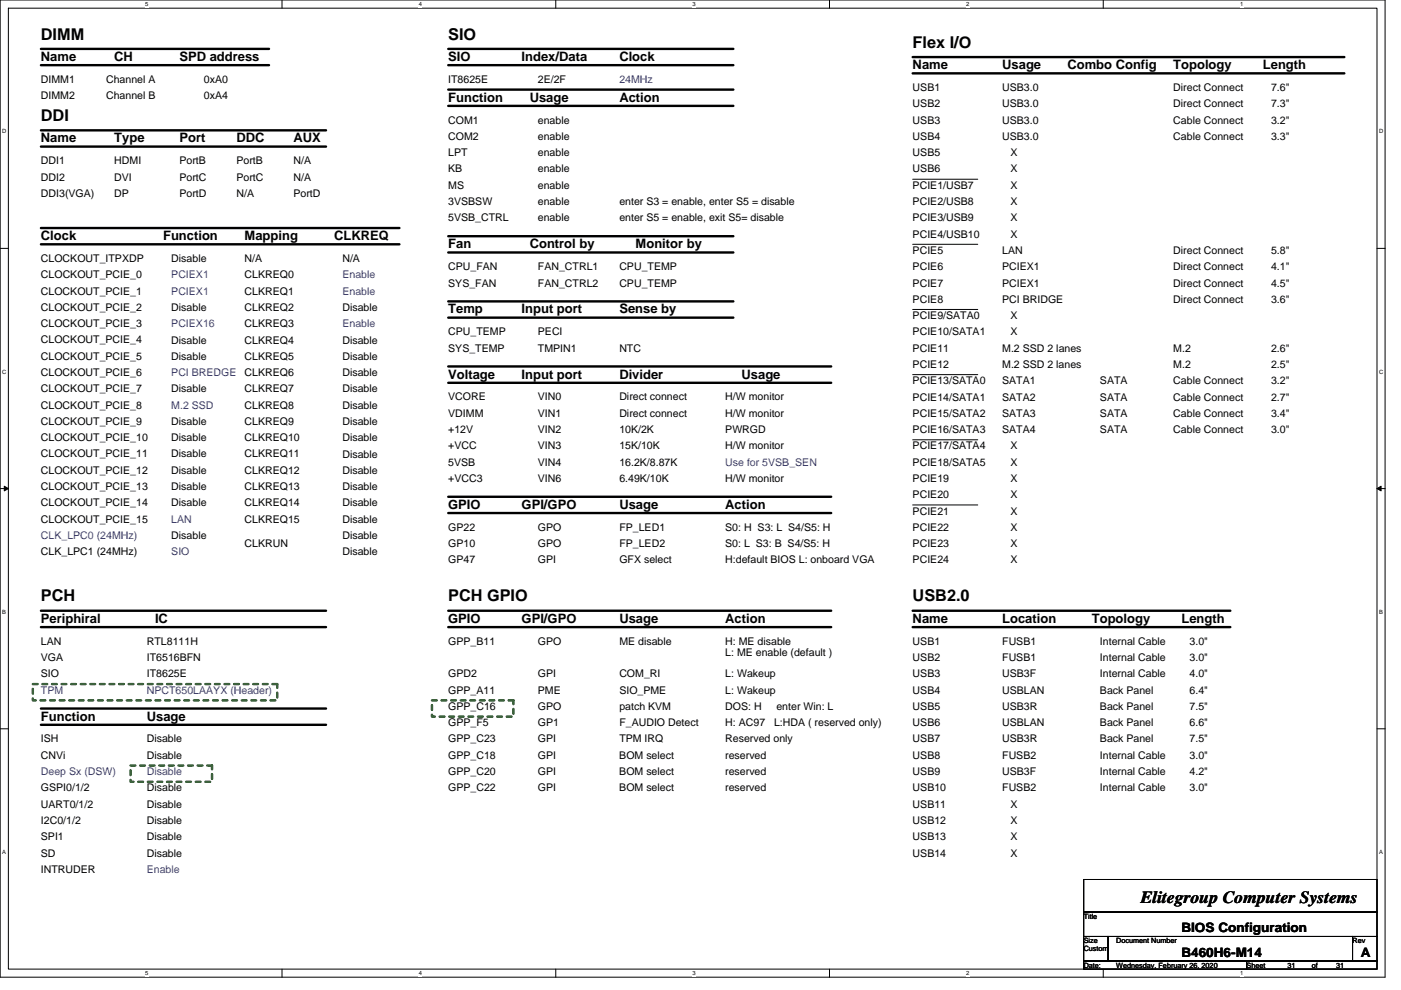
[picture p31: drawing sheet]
<svg xmlns="http://www.w3.org/2000/svg" width="297mm" height="210mm" viewBox="0 0 297 210" stroke-linecap="round" stroke-linejoin="round" font-family="sans-serif">
<defs><g id="words">
<text font-size="3.6" x="241.8" y="191.6">Elitegroup Computer Systems</text>
<g font-size="3.5">
<text x="8.7" y="8.4">DIMM</text>
<text x="95" y="8.4">SIO</text>
<text x="193.5" y="10.1">Flex I/O</text>
<text x="8.7" y="25.7">DDI</text>
<text x="8.7" y="127.6">PCH</text>
<text x="95" y="127.6">PCH GPIO</text>
<text x="193.5" y="127.6">USB2.0</text>
</g>
<g font-size="2.8">
<text x="8.7" y="12.9">Name</text>
<text x="24.2" y="12.9">CH</text>
<text x="38.1" y="12.9">SPD address</text>
<text x="95" y="12.9">SIO</text>
<text x="110.6" y="12.9">Index/Data</text>
<text x="131.3" y="12.9">Clock</text>
<text x="193.5" y="14.7">Name</text>
<text x="212.5" y="14.7">Usage</text>
<text x="226.3" y="14.7">Combo Config</text>
<text x="248.8" y="14.7">Topology</text>
<text x="267.8" y="14.7">Length</text>
<text x="95" y="21.6">Function</text>
<text x="112.3" y="21.6">Usage</text>
<text x="131.3" y="21.6">Action</text>
<text x="8.7" y="30.2">Name</text>
<text x="24.2" y="30.2">Type</text>
<text x="38.1" y="30.2">Port</text>
<text x="50.1" y="30.2">DDC</text>
<text x="62.2" y="30.2">AUX</text>
<text x="8.7" y="50.9">Clock</text>
<text x="34.6" y="50.9">Function</text>
<text x="51.9" y="50.9">Mapping</text>
<text x="70.9" y="50.9">CLKREQ</text>
<text x="95" y="52.7">Fan</text>
<text x="112.3" y="52.7">Control by</text>
<text x="134.8" y="52.7">Monitor by</text>
<text x="95" y="66.5">Temp</text>
<text x="110.6" y="66.5">Input port</text>
<text x="131.3" y="66.5">Sense by</text>
<text x="95" y="80.3">Voltage</text>
<text x="110.6" y="80.3">Input port</text>
<text x="131.3" y="80.3">Divider</text>
<text x="157.2" y="80.3">Usage</text>
<text x="95" y="107.9">GPIO</text>
<text x="110.6" y="107.9">GPI/GPO</text>
<text x="131.3" y="107.9">Usage</text>
<text x="153.8" y="107.9">Action</text>
<text x="8.7" y="132.1">Periphiral</text>
<text x="32.9" y="132.1">IC</text>
<text x="95" y="132.1">GPIO</text>
<text x="110.6" y="132.1">GPI/GPO</text>
<text x="131.3" y="132.1">Usage</text>
<text x="153.8" y="132.1">Action</text>
<text x="193.5" y="132.1">Name</text>
<text x="212.5" y="132.1">Location</text>
<text x="231.5" y="132.1">Topology</text>
<text x="250.5" y="132.1">Length</text>
<text x="8.7" y="152.8">Function</text>
<text x="31.1" y="152.8">Usage</text>
<text x="250.5" y="197.7">BIOS Configuration</text>
<text x="250.5" y="202.9">B460H6-M14</text>
<text x="288.5" y="202.9">A</text>
</g>
<g font-size="2.2">
<text x="8.7" y="17.6">DIMM1</text>
<text x="22.5" y="17.6">Channel A</text>
<text x="43.2" y="17.6">0xA0</text>
<text x="95" y="17.6">IT8625E</text>
<text x="114" y="17.6">2E/2F</text>
<text x="8.7" y="21">DIMM2</text>
<text x="22.5" y="21">Channel B</text>
<text x="43.2" y="21">0xA4</text>
<text x="193.5" y="19.3">USB1</text>
<text x="193.5" y="22.8">USB2</text>
<text x="212.5" y="19.3">USB3.0</text>
<text x="212.5" y="22.8">USB3.0</text>
<text x="248.8" y="19.3">Direct Connect</text>
<text x="248.8" y="22.8">Direct Connect</text>
<text x="269.5" y="19.3">7.6&quot;</text>
<text x="269.5" y="22.8">7.3&quot;</text>
<text x="95" y="26.2">COM1</text>
<text x="95" y="29.7">COM2</text>
<text x="114" y="26.2">enable</text>
<text x="114" y="29.7">enable</text>
<text x="193.5" y="26.2">USB3</text>
<text x="193.5" y="29.7">USB4</text>
<text x="212.5" y="26.2">USB3.0</text>
<text x="212.5" y="29.7">USB3.0</text>
<text x="248.8" y="26.2">Cable Connect</text>
<text x="248.8" y="29.7">Cable Connect</text>
<text x="269.5" y="26.2">3.2&quot;</text>
<text x="269.5" y="29.7">3.3&quot;</text>
<text x="8.7" y="34.9">DDI1</text>
<text x="24.2" y="34.9">HDMI</text>
<text x="38.1" y="34.9">PortB</text>
<text x="50.1" y="34.9">PortB</text>
<text x="62.2" y="34.9">N/A</text>
<text x="95" y="33.1">LPT</text>
<text x="114" y="33.1">enable</text>
<text x="193.5" y="33.1">USB5</text>
<text x="214.2" y="33.1">X</text>
<text x="8.7" y="38.3">DDI2</text>
<text x="8.7" y="41.8">DDI3(VGA)</text>
<text x="24.2" y="38.3">DVI</text>
<text x="24.2" y="41.8">DP</text>
<text x="38.1" y="38.3">PortC</text>
<text x="38.1" y="41.8">PortD</text>
<text x="50.1" y="38.3">PortC</text>
<text x="50.1" y="41.8">N/A</text>
<text x="62.2" y="41.8">PortD</text>
<text x="62.2" y="38.3">N/A</text>
<text x="95" y="36.6">KB</text>
<text x="95" y="40">MS</text>
<text x="114" y="36.6">enable</text>
<text x="114" y="40">enable</text>
<text x="193.5" y="40">PCIE1/USB7</text>
<text x="193.5" y="36.6">USB6</text>
<text x="214.2" y="36.6">X</text>
<text x="214.2" y="40.1">X</text>
<text x="95" y="43.5">3VSBSW</text>
<text x="95" y="46.9">5VSB_CTRL</text>
<text x="114" y="46.9">enable</text>
<text x="114" y="43.5">enable</text>
<text x="131.3" y="46.9">enter S5 = enable, exit S5= disable</text>
<text x="131.3" y="43.5">enter S3 = enable, enter S5 = disable</text>
<text x="193.5" y="43.5">PCIE2/USB8</text>
<text x="193.5" y="47">PCIE3/USB9</text>
<text x="214.2" y="43.5">X</text>
<text x="214.2" y="47">X</text>
<text x="193.5" y="50.4">PCIE4/USB10</text>
<text x="193.5" y="53.9">PCIE5</text>
<text x="212.5" y="53.9">LAN</text>
<text x="214.2" y="50.4">X</text>
<text x="248.8" y="53.9">Direct Connect</text>
<text x="269.5" y="53.9">5.8&quot;</text>
<text x="8.7" y="55.6">CLOCKOUT_ITPXDP</text>
<text x="8.7" y="59">CLOCKOUT_PCIE_0</text>
<text x="36.3" y="55.6">Disable</text>
<text x="51.9" y="59">CLKREQ0</text>
<text x="51.9" y="55.6">N/A</text>
<text x="72.6" y="55.6">N/A</text>
<text x="95" y="57.3">CPU_FAN</text>
<text x="114" y="57.3">FAN_CTRL1</text>
<text x="131.3" y="57.3">CPU_TEMP</text>
<text x="193.5" y="57.3">PCIE6</text>
<text x="212.5" y="57.3">PCIEX1</text>
<text x="248.8" y="57.3">Direct Connect</text>
<text x="269.5" y="57.3">4.1&quot;</text>
<text x="8.7" y="62.5">CLOCKOUT_PCIE_1</text>
<text x="8.7" y="66">CLOCKOUT_PCIE_2</text>
<text x="36.3" y="66">Disable</text>
<text x="51.9" y="62.5">CLKREQ1</text>
<text x="51.9" y="66">CLKREQ2</text>
<text x="72.6" y="66">Disable</text>
<text x="95" y="60.8">SYS_FAN</text>
<text x="114" y="60.8">FAN_CTRL2</text>
<text x="131.3" y="60.8">CPU_TEMP</text>
<text x="193.5" y="60.8">PCIE7</text>
<text x="193.5" y="64.2">PCIE8</text>
<text x="212.5" y="60.8">PCIEX1</text>
<text x="212.5" y="64.2">PCI BRIDGE</text>
<text x="248.8" y="60.8">Direct Connect</text>
<text x="248.8" y="64.2">Direct Connect</text>
<text x="269.5" y="60.8">4.5&quot;</text>
<text x="269.5" y="64.2">3.6&quot;</text>
<text x="8.7" y="69.4">CLOCKOUT_PCIE_3</text>
<text x="51.9" y="69.4">CLKREQ3</text>
<text x="95" y="71.1">CPU_TEMP</text>
<text x="114" y="71.1">PECI</text>
<text x="193.5" y="67.7">PCIE9/SATA0</text>
<text x="193.5" y="71.1">PCIE10/SATA1</text>
<text x="214.2" y="67.7">X</text>
<text x="214.2" y="71.1">X</text>
<text x="8.7" y="72.9">CLOCKOUT_PCIE_4</text>
<text x="8.7" y="76.3">CLOCKOUT_PCIE_5</text>
<text x="36.3" y="72.9">Disable</text>
<text x="36.3" y="76.3">Disable</text>
<text x="51.9" y="72.9">CLKREQ4</text>
<text x="51.9" y="76.3">CLKREQ5</text>
<text x="72.6" y="72.9">Disable</text>
<text x="72.6" y="76.3">Disable</text>
<text x="95" y="74.6">SYS_TEMP</text>
<text x="114" y="74.6">TMPIN1</text>
<text x="131.3" y="74.6">NTC</text>
<text x="193.5" y="74.6">PCIE11</text>
<text x="212.5" y="74.6">M.2 SSD 2 lanes</text>
<text x="248.8" y="74.6">M.2</text>
<text x="269.5" y="74.6">2.6&quot;</text>
<text x="8.7" y="79.8">CLOCKOUT_PCIE_6</text>
<text x="8.7" y="83.2">CLOCKOUT_PCIE_7</text>
<text x="36.3" y="83.2">Disable</text>
<text x="51.9" y="79.8">CLKREQ6</text>
<text x="51.9" y="83.2">CLKREQ7</text>
<text x="72.6" y="79.8">Disable</text>
<text x="72.6" y="83.2">Disable</text>
<text x="193.5" y="78">PCIE12</text>
<text x="193.5" y="81.5">PCIE13/SATA0</text>
<text x="212.5" y="78">M.2 SSD 2 lanes</text>
<text x="212.5" y="81.5">SATA1</text>
<text x="233.2" y="81.5">SATA</text>
<text x="248.8" y="78">M.2</text>
<text x="248.8" y="81.5">Cable Connect</text>
<text x="269.5" y="81.5">3.2&quot;</text>
<text x="269.5" y="78">2.5&quot;</text>
<text x="8.7" y="86.7">CLOCKOUT_PCIE_8</text>
<text x="51.9" y="86.7">CLKREQ8</text>
<text x="72.6" y="86.7">Disable</text>
<text x="95" y="84.9">VCORE</text>
<text x="95" y="88.4">VDIMM</text>
<text x="114" y="84.9">VIN0</text>
<text x="114" y="88.4">VIN1</text>
<text x="131.3" y="84.9">Direct connect</text>
<text x="131.3" y="88.4">Direct connect</text>
<text x="153.8" y="84.9">H/W monitor</text>
<text x="153.8" y="88.4">H/W monitor</text>
<text x="193.5" y="88.4">PCIE15/SATA2</text>
<text x="193.5" y="84.9">PCIE14/SATA1</text>
<text x="212.5" y="85">SATA2</text>
<text x="212.5" y="88.4">SATA3</text>
<text x="233.2" y="85">SATA</text>
<text x="233.2" y="88.4">SATA</text>
<text x="248.8" y="84.9">Cable Connect</text>
<text x="248.8" y="88.4">Cable Connect</text>
<text x="269.5" y="84.9">2.7&quot;</text>
<text x="269.5" y="88.4">3.4&quot;</text>
<text x="8.7" y="90.1">CLOCKOUT_PCIE_9</text>
<text x="8.7" y="93.6">CLOCKOUT_PCIE_10</text>
<text x="36.3" y="90.1">Disable</text>
<text x="36.3" y="93.6">Disable</text>
<text x="51.9" y="90.1">CLKREQ9</text>
<text x="51.9" y="93.6">CLKREQ10</text>
<text x="72.6" y="90.1">Disable</text>
<text x="72.6" y="93.6">Disable</text>
<text x="95" y="95.3">+VCC</text>
<text x="95" y="91.9">+12V</text>
<text x="114" y="95.3">VIN3</text>
<text x="114" y="91.9">VIN2</text>
<text x="131.3" y="95.3">15K/10K</text>
<text x="131.3" y="91.9">10K/2K</text>
<text x="153.8" y="95.3">H/W monitor</text>
<text x="153.8" y="91.9">PWRGD</text>
<text x="193.5" y="91.9">PCIE16/SATA3</text>
<text x="193.5" y="95.3">PCIE17/SATA4</text>
<text x="212.5" y="91.9">SATA4</text>
<text x="214.2" y="95.3">X</text>
<text x="233.2" y="91.9">SATA</text>
<text x="248.8" y="91.9">Cable Connect</text>
<text x="269.5" y="91.9">3.0&quot;</text>
<text x="8.7" y="97">CLOCKOUT_PCIE_11</text>
<text x="8.7" y="100.5">CLOCKOUT_PCIE_12</text>
<text x="36.3" y="97">Disable</text>
<text x="36.3" y="100.5">Disable</text>
<text x="51.9" y="97">CLKREQ11</text>
<text x="51.9" y="100.5">CLKREQ12</text>
<text x="72.6" y="97">Disable</text>
<text x="72.6" y="100.5">Disable</text>
<text x="95" y="98.8">5VSB</text>
<text x="114" y="98.8">VIN4</text>
<text x="131.3" y="98.8">16.2K/8.87K</text>
<text x="193.5" y="98.8">PCIE18/SATA5</text>
<text x="214.2" y="98.8">X</text>
<text x="8.7" y="104">CLOCKOUT_PCIE_13</text>
<text x="8.7" y="107.4">CLOCKOUT_PCIE_14</text>
<text x="36.3" y="104">Disable</text>
<text x="36.3" y="107.4">Disable</text>
<text x="51.9" y="104">CLKREQ13</text>
<text x="51.9" y="107.4">CLKREQ14</text>
<text x="72.6" y="104">Disable</text>
<text x="72.6" y="107.4">Disable</text>
<text x="95" y="102.2">+VCC3</text>
<text x="114" y="102.2">VIN6</text>
<text x="131.3" y="102.2">6.49K/10K</text>
<text x="153.8" y="102.2">H/W monitor</text>
<text x="193.5" y="102.2">PCIE19</text>
<text x="193.5" y="105.7">PCIE20</text>
<text x="214.2" y="102.2">X</text>
<text x="214.2" y="105.7">X</text>
<text x="8.7" y="110.9">CLOCKOUT_PCIE_15</text>
<text x="51.9" y="110.9">CLKREQ15</text>
<text x="72.6" y="110.9">Disable</text>
<text x="95" y="112.6">GP22</text>
<text x="114" y="112.6">GPO</text>
<text x="131.3" y="112.6">FP_LED1</text>
<text x="153.8" y="112.6">S0: H S3: L S4/S5: H</text>
<text x="193.5" y="109.1">PCIE21</text>
<text x="193.5" y="112.6">PCIE22</text>
<text x="214.2" y="109.1">X</text>
<text x="214.2" y="112.6">X</text>
<text x="8.7" y="117.8">CLK_LPC1 (24MHz)</text>
<text x="36.3" y="114.3">Disable</text>
<text x="51.9" y="116">CLKRUN</text>
<text x="72.6" y="114.3">Disable</text>
<text x="72.6" y="117.8">Disable</text>
<text x="95" y="116">GP10</text>
<text x="95" y="119.5">GP47</text>
<text x="114" y="116">GPO</text>
<text x="114" y="119.5">GPI</text>
<text x="131.3" y="116">FP_LED2</text>
<text x="131.3" y="119.5">GFX select</text>
<text x="153.8" y="116">S0: L S3: B S4/S5: H</text>
<text x="153.8" y="119.5">H:default BIOS L: onboard VGA</text>
<text x="193.5" y="116">PCIE23</text>
<text x="193.5" y="119.5">PCIE24</text>
<text x="214.2" y="116.1">X</text>
<text x="214.2" y="119.5">X</text>
<text x="8.7" y="136.8">LAN</text>
<text x="31.1" y="136.8">RTL8111H</text>
<text x="95" y="136.8">GPP_B11</text>
<text x="114" y="136.8">GPO</text>
<text x="131.3" y="136.8">ME disable</text>
<text x="153.8" y="136.8">H: ME disable</text>
<text x="193.5" y="136.8">USB1</text>
<text x="212.5" y="136.8">FUSB1</text>
<text x="233.2" y="136.8">Internal Cable</text>
<text x="252.2" y="136.8">3.0&quot;</text>
<text x="8.7" y="143.7">SIO</text>
<text x="8.7" y="140.2">VGA</text>
<text x="31.1" y="140.2">IT6516BFN</text>
<text x="31.1" y="143.7">IT8625E</text>
<text x="95" y="143.7">GPD2</text>
<text x="114" y="143.7">GPI</text>
<text x="131.3" y="143.7">COM_RI</text>
<text x="153.8" y="139.1">L: ME enable (default )</text>
<text x="153.8" y="143.7">L: Wakeup</text>
<text x="193.5" y="140.2">USB2</text>
<text x="193.5" y="143.7">USB3</text>
<text x="212.5" y="140.2">FUSB1</text>
<text x="212.5" y="143.7">USB3F</text>
<text x="233.2" y="140.2">Internal Cable</text>
<text x="233.2" y="143.7">Internal Cable</text>
<text x="252.2" y="140.2">3.0&quot;</text>
<text x="252.2" y="143.7">4.0&quot;</text>
<text x="95" y="147.1">GPP_A11</text>
<text x="114" y="147.1">PME</text>
<text x="131.3" y="147.1">SIO_PME</text>
<text x="153.8" y="147.1">L: Wakeup</text>
<text x="193.5" y="147.1">USB4</text>
<text x="212.5" y="147.1">USBLAN</text>
<text x="233.2" y="147.1">Back Panel</text>
<text x="252.2" y="147.1">6.4&quot;</text>
<text x="95" y="154">GPP_F5</text>
<text x="95" y="150.6">GPP_C16</text>
<text x="114" y="154">GP1</text>
<text x="114" y="150.6">GPO</text>
<text x="131.3" y="150.6">patch KVM</text>
<text x="131.3" y="154">F_AUDIO Detect</text>
<text x="153.8" y="150.6">DOS: H</text>
<text x="153.8" y="154">H: AC97</text>
<text x="164.1" y="154">L:HDA ( reserved only)</text>
<text x="164.6" y="150.6">enter Win: L</text>
<text x="193.5" y="150.6">USB5</text>
<text x="193.5" y="154">USB6</text>
<text x="212.5" y="154">USBLAN</text>
<text x="212.5" y="150.6">USB3R</text>
<text x="233.2" y="154">Back Panel</text>
<text x="233.2" y="150.6">Back Panel</text>
<text x="252.2" y="154">6.6&quot;</text>
<text x="252.2" y="150.6">7.5&quot;</text>
<text x="8.7" y="157.5">ISH</text>
<text x="8.7" y="161">CNVi</text>
<text x="31.1" y="157.5">Disable</text>
<text x="31.1" y="161">Disable</text>
<text x="95" y="161">GPP_C18</text>
<text x="95" y="157.5">GPP_C23</text>
<text x="114" y="161">GPI</text>
<text x="114" y="157.5">GPI</text>
<text x="131.3" y="161">BOM select</text>
<text x="131.3" y="157.5">TPM IRQ</text>
<text x="153.8" y="161">reserved</text>
<text x="153.8" y="157.5">Reserved only</text>
<text x="193.5" y="157.5">USB7</text>
<text x="193.5" y="161">USB8</text>
<text x="212.5" y="157.5">USB3R</text>
<text x="212.5" y="161">FUSB2</text>
<text x="233.2" y="157.5">Back Panel</text>
<text x="233.2" y="161">Internal Cable</text>
<text x="252.2" y="157.5">7.5&quot;</text>
<text x="252.2" y="161">3.0&quot;</text>
<text x="8.7" y="167.9">GSPI0/1/2</text>
<text x="31.1" y="167.9">Disable</text>
<text x="95" y="167.9">GPP_C22</text>
<text x="95" y="164.4">GPP_C20</text>
<text x="114" y="167.9">GPI</text>
<text x="114" y="164.4">GPI</text>
<text x="131.3" y="167.9">BOM select</text>
<text x="131.3" y="164.4">BOM select</text>
<text x="153.8" y="167.9">reserved</text>
<text x="153.8" y="164.4">reserved</text>
<text x="193.5" y="164.4">USB9</text>
<text x="193.5" y="167.9">USB10</text>
<text x="212.5" y="164.4">USB3F</text>
<text x="212.5" y="167.9">FUSB2</text>
<text x="233.2" y="167.9">Internal Cable</text>
<text x="233.2" y="164.4">Internal Cable</text>
<text x="252.2" y="164.4">4.2&quot;</text>
<text x="252.2" y="167.9">3.0&quot;</text>
<text x="8.7" y="171.3">UART0/1/2</text>
<text x="31.1" y="171.3">Disable</text>
<text x="193.5" y="171.3">USB11</text>
<text x="214.2" y="171.3">X</text>
<text x="8.7" y="174.8">I2C0/1/2</text>
<text x="8.7" y="178.2">SPI1</text>
<text x="31.1" y="174.8">Disable</text>
<text x="31.1" y="178.2">Disable</text>
<text x="193.5" y="174.8">USB12</text>
<text x="193.5" y="178.2">USB13</text>
<text x="214.2" y="174.8">X</text>
<text x="214.2" y="178.2">X</text>
<text x="8.7" y="181.7">SD</text>
<text x="8.7" y="185.1">INTRUDER</text>
<text x="31.1" y="181.7">Disable</text>
<text x="193.5" y="181.7">USB14</text>
<text x="214.2" y="181.7">X</text>
</g>
<g font-size="2.2" fill="#00f">
<text x="131.3" y="17.6">24MHz</text>
<text x="36.3" y="59">PCIEX1</text>
<text x="72.6" y="59">Enable</text>
<text x="36.3" y="62.5">PCIEX1</text>
<text x="72.6" y="62.5">Enable</text>
<text x="36.3" y="69.4">PCIEX16</text>
<text x="72.6" y="69.4">Enable</text>
<text x="36.3" y="79.8">PCI BREDGE</text>
<text x="36.3" y="86.7">M.2 SSD</text>
<text x="153.8" y="98.8">Use for 5VSB_SEN</text>
<text x="36.3" y="110.9">LAN</text>
<text x="8.7" y="114.3">CLK_LPC0 (24MHz)</text>
<text x="36.3" y="117.8">SIO</text>
<text x="8.7" y="147.1">TPM</text>
<text x="31.1" y="147.1">NPCT650LAAYX (Header)</text>
<text x="8.7" y="164.4">Deep Sx (DSW)</text>
<text x="31.1" y="164.4">Disable</text>
<text x="31.1" y="185.1">Enable</text>
</g>
<g font-size="1.5">
<text x="229.8" y="194.9">Title</text>
<text x="229.8" y="200">Size</text>
<text x="229.8" y="201.8">Custom</text>
<text x="236.7" y="200">Document Number</text>
<text x="286.8" y="200">Rev</text>
<text x="229.8" y="205.2">Date:</text>
<text x="236.7" y="205.2">Wednesday, February 26, 2020</text>
<text x="264.3" y="205.2">Sheet</text>
<text x="272.9" y="205.2">31</text>
<text x="278.1" y="205.2">of</text>
<text x="283.3" y="205.2">31</text>
</g>
<g font-size="1.2">
<text x="30.8" y="1.3">5</text>
<text x="88.8" y="1.3">4</text>
<text x="146.8" y="1.3">3</text>
<text x="204.9" y="1.3">2</text>
<text x="262.9" y="1.3">1</text>
<text x=".5" y="28.3">D</text>
<text x="292.4" y="28.3">D</text>
<text x=".5" y="79.2">C</text>
<text x="292.4" y="79.2">C</text>
<text x=".5" y="130.2">B</text>
<text x="292.4" y="130.2">B</text>
<text x=".5" y="181.1">A</text>
<text x="292.4" y="181.1">A</text>
<text x="30.8" y="206.8">5</text>
<text x="88.8" y="206.8">4</text>
<text x="146.8" y="206.8">3</text>
<text x="204.9" y="206.8">2</text>
<text x="262.9" y="206.8">1</text>
</g>
</g></defs>
<path d="M0 0h293.7v207.3h-293.7zM1.8 1.7h290.1v203.8h-290.1z" fill="none" stroke="#000" stroke-width=".21"/>
<g fill="#fff">
<path d="M30.8 .2h.6v1.4h-.6z"/>
<path d="M30.8 205.7h.6v1.4h-.6z"/>
</g>
<path d="M59.8 0v1.7M59.8 205.5v1.8" fill="none" stroke="#000" stroke-width=".21"/>
<g fill="#fff">
<path d="M88.8 .2h.6v1.4h-.6z"/>
<path d="M88.8 205.7h.6v1.4h-.6z"/>
</g>
<path d="M117.8 0v1.7M117.8 205.5v1.8" fill="none" stroke="#000" stroke-width=".21"/>
<g fill="#fff">
<path d="M146.8 .2h.7v1.4h-.7z"/>
<path d="M146.8 205.7h.7v1.4h-.7z"/>
</g>
<path d="M175.9 0v1.7M175.9 205.5v1.8" fill="none" stroke="#000" stroke-width=".21"/>
<g fill="#fff">
<path d="M204.9 .2h.6v1.4h-.6z"/>
<path d="M204.9 205.7h.6v1.4h-.6z"/>
</g>
<path d="M233.9 0v1.7M233.9 205.5v1.8" fill="none" stroke="#000" stroke-width=".21"/>
<g fill="#fff">
<path d="M262.9 .2h.7v1.4h-.7z"/>
<path d="M262.9 205.7h.7v1.4h-.7z"/>
<path d="M.5 27.2h.8v1.4h-.8z"/>
<path d="M292.4 27.2h.8v1.4h-.8z"/>
<path d="M.5 78.1h.8v1.4h-.8z"/>
<path d="M292.4 78.1h.8v1.4h-.8z"/>
</g>
<path d="M0 52.7h1.8M291.9 52.7h1.8" fill="none" stroke="#000" stroke-width=".21"/>
<g fill="#fff">
<path d="M.5 129.1h.8v1.4h-.8z"/>
<path d="M292.4 129.1h.8v1.4h-.8z"/>
</g>
<path d="M0 103.6h1.8M291.9 103.6h1.8" fill="none" stroke="#000" stroke-width=".21"/>
<path d="M.9 103.1l.9 .5-.9 .5zM291.9 103.6l.9-.5v1z" fill="#000" stroke="#000" stroke-width=".21"/>
<g fill="#fff">
<path d="M.5 180h.8v1.4h-.8z"/>
<path d="M292.4 180h.8v1.4h-.8z"/>
</g>
<g fill="none" stroke="#000" stroke-width=".21">
<path d="M193.5 38h13.8M193.5 51.8h13.8M193.5 65.6h13.8M193.5 79.5h13.8M193.5 93.3h13.8M193.5 107.1h13.8M0 154.6h1.8M291.9 154.6h1.8M229.8 198.6h5.1v5.2h-5.1zM229.8 186.5h62.1v7h-62.1zM229.8 193.5h62.1v5.1h-62.1zM234.9 198.6h51.9v5.2h-51.9z"/>
<path d="M286.8 198.6h5.1v5.2h-5.1zM229.8 203.8h34.5v1.7h-34.5zM264.3 203.8h27.6v1.7h-27.6z"/>
</g>
<g fill="none" stroke="#000" stroke-width=".51">
<path d="M8.7 10.4h48.3M8.7 13.8h48.3M95 10.4h60.5M95 13.8h60.5M95 19h60.5M193.5 12.1h91.5M193.5 15.6h91.5M8.7 27.6h60.4M8.7 31.1h60.4M95 22.5h60.5M8.7 48.4h76M8.7 51.8h76"/>
<path d="M95 50.1h60.5M95 53.6h60.5M95 63.9h60.5M95 67.4h60.5M95 77.7h81.2M95 81.2h81.2M95 105.4h81.2M95 108.8h81.2M8.7 129.5h60.4M8.7 133h60.4M95 129.5h81.2M95 133h81.2"/>
<path d="M193.5 129.5h67.4M193.5 133h67.4M8.7 150.3h60.4M8.7 153.7h60.4"/>
</g>
<path d="M7 145.1h51.8v3.4h-51.8zM91.6 148.5h17.3v3.5h-17.3zM27.7 162.4h17.3v3.4h-17.3z" fill="none" stroke="#008000" stroke-width=".51" stroke-dasharray="1 1"/>
<use href="#words"/>
</svg>
